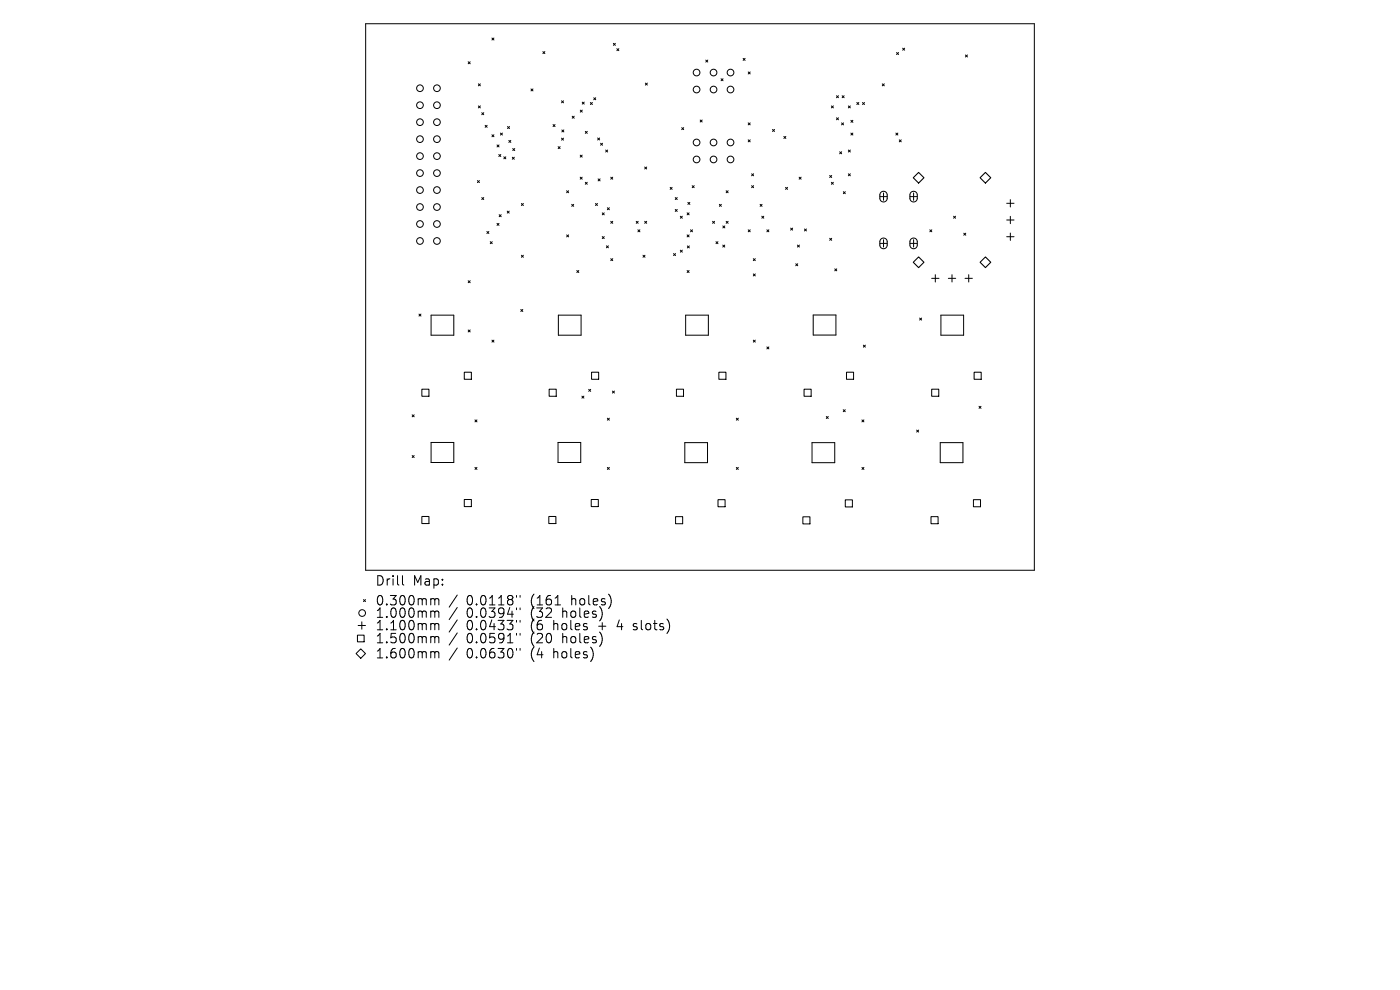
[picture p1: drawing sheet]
<svg xmlns="http://www.w3.org/2000/svg" width="297mm" height="210mm" viewBox="0 0 297 210" stroke-linecap="round" stroke-linejoin="round" font-family="sans-serif">
<defs><g id="words">
<g font-size="2.8">
<text x="79.5" y="124.5">Drill</text>
<text x="87.5" y="124.5">Map:</text>
<text x="79.5" y="128.7">0.300mm</text>
<text x="79.5" y="131.3">1.000mm</text>
<text x="99" y="128.7">0.0118&quot;</text>
<text x="99" y="131.3">0.0394&quot;</text>
<text x="112.7" y="128.7">(161</text>
<text x="112.7" y="131.3">(32</text>
<text x="119.6" y="131.3">holes)</text>
<text x="121.5" y="128.7">holes)</text>
<text x="79.5" y="134">1.100mm</text>
<text x="79.5" y="136.7">1.500mm</text>
<text x="99" y="134">0.0433&quot;</text>
<text x="99" y="136.7">0.0591&quot;</text>
<text x="112.7" y="134">(6</text>
<text x="112.7" y="136.7">(20</text>
<text x="117.7" y="134">holes</text>
<text x="119.6" y="136.7">holes)</text>
<text x="127.4" y="134">+</text>
<text x="131.6" y="134">4</text>
<text x="135.2" y="134">slots)</text>
<text x="79.5" y="139.9">1.600mm</text>
<text x="99" y="139.9">0.0630&quot;</text>
<text x="112.7" y="139.9">(4</text>
<text x="117.7" y="139.9">holes)</text>
</g>
</g></defs>
<g fill="none" stroke="#000" stroke-width=".21">
<path d="M77.6 5h141.8v116h-141.8zM99.3 13.1l.4 .4M99.7 13.1l-.4 .4M101.5 17.8l.4 .4M101.9 17.8l-.4 .4M104.4 8.1l.4 .4M104.8 8.1l-.4 .4M112.6 18.9l.5 .4M113.1 18.9l-.5 .4M115.2 10.9l.4 .5M115.6 10.9l-.4 .5M130.1 9.2l.4 .4"/>
<path d="M130.5 9.2l-.4 .4M130.9 10.3l.4 .5M131.3 10.3l-.4 .5M136.9 17.6l.4 .5M137.3 17.6l-.4 .5M149.7 12.7l.5 .5M150.2 12.7l-.5 .5M153 16.7l.4 .4M153.4 16.7l-.4 .4M157.6 12.4l.5 .4M158.1 12.4l-.5 .4M158.7 15.3l.5 .4"/>
<path d="M159.2 15.3l-.5 .4M187.2 17.8l.4 .4M187.6 17.8l-.4 .4M190.2 11.1l.4 .5M190.6 11.1l-.4 .5M191.5 10.2l.4 .4M191.9 10.2l-.4 .4M204.8 11.7l.4 .4M205.2 11.7l-.4 .4M101.3 38.3l.4 .4M101.5 22.5l.4 .4M101.7 38.3l-.4 .4"/>
<path d="M101.9 22.5l-.4 .4M102.2 23.9l.4 .4M102.6 23.9l-.4 .4M102.9 26.6l.4 .4M103.3 26.6l-.4 .4M104.4 28.6l.4 .4M104.8 28.6l-.4 .4M105.4 30.7l.5 .5M105.8 32.8l.4 .4M105.9 30.7l-.5 .5M106.2 28.2l.4 .5M106.2 32.8l-.4 .4"/>
<path d="M106.6 28.2l-.4 .5M106.9 33.3l.4 .4M107.3 33.3l-.4 .4M107.7 26.8l.4 .5M107.9 29.8l.5 .4M108.1 26.8l-.4 .5M108.4 29.8l-.5 .4M108.7 33.4l.4 .4M108.8 31.5l.4 .4M109.1 33.4l-.4 .4M109.2 31.5l-.4 .4M117.3 26.4l.5 .5"/>
<path d="M117.8 26.4l-.5 .5M118.4 31.1l.4 .4M118.8 31.1l-.4 .4M119.1 21.4l.5 .4M119.1 29.3l.5 .4M119.2 27.6l.4 .4M119.6 21.4l-.5 .4M119.6 29.3l-.5 .4M119.6 27.6l-.4 .4M121.4 24.7l.4 .4M121.8 24.7l-.4 .4M123.1 32.9l.4 .4"/>
<path d="M123.1 37.6l.4 .4M123.1 23.4l.4 .4M123.5 37.6l-.4 .4M123.5 32.9l-.4 .4M123.5 21.7l.4 .4M123.5 23.4l-.4 .4M123.9 21.7l-.4 .4M124.2 38.7l.4 .4M124.2 27.9l.4 .4M124.6 27.9l-.4 .4M124.6 38.7l-.4 .4M125.2 21.7l.5 .5"/>
<path d="M125.7 21.7l-.5 .5M126 20.7l.4 .5M126.4 20.7l-.4 .5M126.8 29.3l.4 .4M126.9 37.9l.4 .5M127.2 29.3l-.4 .4M127.3 37.9l-.4 .5M127.4 30.4l.4 .4M127.8 30.4l-.4 .4M128.5 31.8l.4 .5M128.9 31.8l-.4 .5M129.6 37.6l.4 .4"/>
<path d="M130 37.6l-.4 .4M136.8 35.4l.4 .5M137.2 35.4l-.4 .5M142.2 39.7l.4 .5M142.6 39.7l-.4 .5M144.6 27.1l.4 .4M145 27.1l-.4 .4M146.8 39.4l.5 .4M147.3 39.4l-.5 .4M148.5 25.5l.5 .4M149 25.5l-.5 .4M158.7 26.1l.5 .4"/>
<path d="M158.7 29.7l.5 .4M159.2 26.1l-.5 .4M159.2 29.7l-.5 .4M159.4 36.9l.5 .4M159.4 39.4l.5 .4M159.9 36.9l-.5 .4M159.9 39.4l-.5 .4M163.9 27.5l.4 .4M164.3 27.5l-.4 .4M166.3 28.9l.4 .5M166.7 39.7l.4 .5M166.7 28.9l-.4 .5"/>
<path d="M167.1 39.7l-.4 .5M169.5 37.6l.5 .4M170 37.6l-.5 .4M176 37.2l.4 .5M176.4 22.5l.4 .4M176.4 38.7l.4 .4M176.4 37.2l-.4 .5M176.8 22.5l-.4 .4M176.8 38.7l-.4 .4M177.5 20.3l.4 .4M177.5 25l.4 .4M177.9 20.3l-.4 .4"/>
<path d="M177.9 25l-.4 .4M178.1 32.2l.5 .4M178.5 26.1l.5 .4M178.6 32.2l-.5 .4M178.7 20.3l.4 .4M179 26.1l-.5 .4M179.1 20.3l-.4 .4M180 22.5l.4 .4M180 31.8l.4 .5M180 36.9l.4 .4M180.4 22.5l-.4 .4M180.4 31.8l-.4 .5"/>
<path d="M180.4 36.9l-.4 .4M180.5 25.5l.4 .5M180.5 28.2l.4 .5M180.9 25.5l-.4 .5M180.9 28.2l-.4 .5M181.8 21.7l.4 .5M182.2 21.7l-.4 .5M183 21.7l.4 .5M183.4 21.7l-.4 .5M190.1 28.2l.4 .5M190.5 28.2l-.4 .5M190.8 29.7l.4 .4"/>
<path d="M191.2 29.7l-.4 .4M99.3 59.5l.4 .5M99.7 59.5l-.4 .5M102.2 41.9l.4 .4M102.6 41.9l-.4 .4M103.3 49.1l.4 .4M103.7 49.1l-.4 .4M104 51.3l.4 .4M104.4 51.3l-.4 .4M105.4 47.4l.5 .4M105.9 47.4l-.5 .4M105.9 45.5l.4 .5"/>
<path d="M106.3 45.5l-.4 .5M107.6 44.8l.4 .4M108 44.8l-.4 .4M110.6 43.2l.4 .4M110.6 54.1l.4 .5M111 43.2l-.4 .4M111 54.1l-.4 .5M120.2 40.5l.4 .4M120.2 49.8l.4 .5M120.6 40.5l-.4 .4M120.6 49.8l-.4 .5M121.3 43.3l.4 .5"/>
<path d="M121.7 43.3l-.4 .5M122.4 57.4l.4 .4M122.8 57.4l-.4 .4M126.3 43.2l.5 .4M126.8 43.2l-.5 .4M127.8 45.1l.4 .5M127.8 50.2l.4 .4M128.2 45.1l-.4 .5M128.2 50.2l-.4 .4M128.6 52.1l.5 .5M128.8 44.1l.5 .4M129.1 52.1l-.5 .5"/>
<path d="M129.3 44.1l-.5 .4M129.6 46.9l.4 .5M129.6 54.9l.4 .4M130 46.9l-.4 .5M130 54.9l-.4 .4M135 46.9l.4 .5M135.3 48.7l.5 .5M135.4 46.9l-.4 .5M135.8 48.7l-.5 .5M136.4 54.1l.4 .5M136.8 46.9l.4 .5M136.8 54.1l-.4 .5"/>
<path d="M137.2 46.9l-.4 .5M142.9 53.8l.4 .4M143.2 41.9l.5 .4M143.2 44.4l.5 .5M143.3 53.8l-.4 .4M143.7 41.9l-.5 .4M143.7 44.4l-.5 .5M144.3 45.9l.5 .4M144.3 53.1l.5 .4M144.8 45.9l-.5 .4M144.8 53.1l-.5 .4M145.8 45.1l.4 .5"/>
<path d="M145.8 49.8l.4 .5M145.8 57.4l.4 .4M145.8 52.2l.4 .4M145.9 42.9l.5 .5M146.2 45.1l-.4 .5M146.2 49.8l-.4 .5M146.2 57.4l-.4 .4M146.2 52.2l-.4 .4M146.4 42.9l-.5 .5M146.5 48.7l.4 .5M146.9 48.7l-.4 .5M151.2 46.9l.4 .5"/>
<path d="M151.6 46.9l-.4 .5M151.9 51.3l.4 .4M152.3 51.3l-.4 .4M152.6 43.3l.4 .5M153 43.3l-.4 .5M153.3 52l.5 .4M153.3 47.9l.5 .5M153.8 52l-.5 .4M153.8 47.9l-.5 .5M154 40.5l.5 .4M154 46.9l.5 .5M154.5 40.5l-.5 .4"/>
<path d="M154.5 46.9l-.5 .5M158.7 48.7l.5 .5M159.2 48.7l-.5 .5M159.8 54.9l.4 .4M159.8 58.1l.4 .4M160.2 54.9l-.4 .4M160.2 58.1l-.4 .4M161.2 43.3l.5 .5M161.6 45.9l.4 .4M161.7 43.3l-.5 .5M162 45.9l-.4 .4M162.7 48.7l.4 .5"/>
<path d="M163.1 48.7l-.4 .5M167.7 48.4l.5 .4M168.2 48.4l-.5 .4M168.8 55.9l.4 .5M169.2 52l.4 .4M169.2 55.9l-.4 .5M169.6 52l-.4 .4M170.7 48.6l.4 .4M171.1 48.6l-.4 .4M176 50.5l.4 .5M176.4 50.5l-.4 .5M177.1 57l.4 .5"/>
<path d="M177.5 57l-.4 .5M178.9 40.7l.4 .4M179.3 40.7l-.4 .4M186.7 41.7h1.5M186.7 51.6h1.5M186.9 40.8a.78 .78 0 0 1 .8-.2 .78 .78 0 0 1 .5 .8v.7a.78 .78 0 0 1-.8 .7 .78 .78 0 0 1-.7-.7v-.9zM186.9 50.7a.78 .78 0 0 1 .8-.1 .78 .78 0 0 1 .5 .7v.7a.78 .78 0 0 1-.8 .8 .78 .78 0 0 1-.7-.8v-.9zM187.4 40.9v1.6M187.4 50.9v1.5M193 41.7h1.6M193 51.6h1.6M193.3 40.8a.78 .78 0 0 1 .8-.2 .78 .78 0 0 1 .5 .8v.7a.78 .78 0 0 1-.8 .7 .78 .78 0 0 1-.8-.7v-.9z"/>
<path d="M193.3 50.7a.78 .78 0 0 1 .8-.1 .78 .78 0 0 1 .5 .7v.7a.78 .78 0 0 1-.8 .8 .78 .78 0 0 1-.8-.8v-.9zM193.8 40.9v1.6M193.8 50.9v1.5M197.3 48.7l.4 .5M197.6 59h1.6M197.7 48.7l-.4 .5M198.4 58.3v1.5M201.2 59h1.5M202 58.3v1.5M202.3 45.9l.4 .4M202.7 45.9l-.4 .4M204.5 49.5l.4 .4"/>
<path d="M204.7 59h1.6M204.9 49.5l-.4 .4M205.5 58.3v1.5M213.6 43.1h1.5M213.6 46.7h1.5M213.6 50.2h1.5M214.3 42.3v1.6M214.3 45.9v1.5M214.3 49.4v1.6M88.9 66.6l.4 .5M89.3 66.6l-.4 .5M91.5 66.9h4.8v4.2h-4.8z"/>
<path d="M98.5 79h1.5v1.5h-1.5zM99.3 70l.4 .4M99.7 70l-.4 .4M104.4 72.2l.4 .4M104.8 72.2l-.4 .4M110.5 65.6l.4 .5M110.9 65.6l-.4 .5M118.5 66.9h4.8v4.2h-4.8zM125.5 79h1.5v1.5h-1.5zM145.5 66.9h4.8v4.2h-4.8zM152.5 79h1.5v1.5h-1.5zM159.8 72.2l.4 .4"/>
<path d="M160.2 72.2l-.4 .4M162.7 73.6l.4 .4M163.1 73.6l-.4 .4M172.5 66.8h4.8v4.3h-4.8zM179.6 79h1.5v1.5h-1.5zM183.2 73.2l.4 .4M183.6 73.2l-.4 .4M195.1 67.5l.4 .4M195.5 67.5l-.4 .4M199.6 66.9h4.8v4.2h-4.8zM206.7 79h1.5v1.5h-1.5zM87.4 88l.5 .4"/>
<path d="M87.4 96.6l.5 .5M87.9 88l-.5 .4M87.9 96.6l-.5 .5M89.5 82.6h1.5v1.5h-1.5zM91.5 93.9h4.8v4.2h-4.8zM100.8 89.1l.4 .4M100.8 99.2l.4 .4M101.2 89.1l-.4 .4M101.2 99.2l-.4 .4M116.5 82.6h1.5v1.5h-1.5zM118.4 93.9h4.8v4.2h-4.8zM123.4 84l.5 .5"/>
<path d="M123.9 84l-.5 .5M124.9 82.6l.4 .4M125.3 82.6l-.4 .4M128.8 88.7l.5 .4M128.8 99.2l.5 .4M129.3 88.7l-.5 .4M129.3 99.2l-.5 .4M129.9 83l.5 .4M130.4 83l-.5 .4M143.5 82.6h1.5v1.5h-1.5zM145.3 93.9h4.8v4.2h-4.8zM156.2 88.7l.4 .4"/>
<path d="M156.2 99.2l.4 .4M156.6 88.7l-.4 .4M156.6 99.2l-.4 .4M170.6 82.6h1.5v1.5h-1.5zM172.3 93.9h4.8v4.3h-4.8zM175.3 88.4l.4 .4M175.7 88.4l-.4 .4M178.9 86.9l.4 .4M179.3 86.9l-.4 .4M182.9 89.1l.4 .4M182.9 99.2l.4 .4M183.3 89.1l-.4 .4"/>
<path d="M183.3 99.2l-.4 .4M194.5 91.2l.4 .5M194.9 91.2l-.4 .5M197.7 82.6h1.5v1.5h-1.5zM199.5 93.9h4.8v4.2h-4.8zM207.7 86.2l.4 .4M208.1 86.2l-.4 .4M89.5 109.6h1.5v1.5h-1.5zM98.5 106h1.5v1.5h-1.5zM116.4 109.6h1.5v1.5h-1.5zM125.4 106h1.5v1.5h-1.5zM143.3 109.6h1.5v1.5h-1.5z"/>
<path d="M152.3 106h1.5v1.5h-1.5zM170.3 109.6h1.5v1.5h-1.5zM179.3 106h1.5v1.5h-1.5zM197.5 109.6h1.5v1.5h-1.5zM206.5 106h1.5v1.5h-1.5zM75.5 138.6l1-1 1 1-1 1zM75.8 134.7h1.4v1.5h-1.4zM76 132.7h1.5M76.8 131.9v1.6M77.1 127.2l.4 .4M77.5 127.2l-.4 .4M85.4 122.1v1.7l.3 .3"/>
<path d="M91.7 127h.3l.2 .3M91.7 129.6h.3l.2 .3M91.7 132.3h.3l.2 .3M91.7 135h.3l.2 .3M91.7 138.2h.3l.2 .3M92.2 127.3l.3-.3 .5 .1 .1 1.2M92.2 127.3v1M92.2 129.9v1.1M92.2 132.6v1M92.2 135.3v1.1M92.2 138.5v1.1M92.2 129.9l.3-.3 .5 .1 .1 1.3"/>
<path d="M92.2 132.6l.3-.3 .5 .1 .1 1.2M92.2 135.3l.3-.3 .5 .1 .1 1.3M92.2 138.5l.3-.3 .5 .1 .1 1.3M97 126.2l-1.7 2.6M97 128.9l-1.7 2.5M97 131.5l-1.7 2.6M97 134.3l-1.7 2.5M97 137.5l-1.7 2.5M109.6 126.3v.4M109.6 129v.3M109.6 131.6v.4M109.6 134.4v.3"/>
<path d="M109.6 137.6v.3M110.3 126.3v.4M110.3 129v.3M110.3 131.6v.4M110.3 134.4v.3M110.3 137.6v.3M117.8 128.3h1.1M134.3 133.5l.2 .1M134.4 132.4v.4"/>
<circle cx="89.1" cy="18.7" r=".71"/>
<circle cx="92.7" cy="18.7" r=".71"/>
<circle cx="147.8" cy="19" r=".71"/>
<circle cx="147.8" cy="15.4" r=".71"/>
<circle cx="151.4" cy="19" r=".71"/>
<circle cx="151.4" cy="15.4" r=".71"/>
<circle cx="155" cy="19" r=".71"/>
<circle cx="155" cy="15.4" r=".71"/>
<circle cx="89.1" cy="22.3" r=".71"/>
<circle cx="89.1" cy="36.7" r=".71"/>
<circle cx="89.1" cy="29.5" r=".71"/>
<circle cx="89.1" cy="33.1" r=".71"/>
<circle cx="89.1" cy="25.9" r=".71"/>
<circle cx="92.7" cy="22.3" r=".71"/>
<circle cx="92.7" cy="36.7" r=".71"/>
<circle cx="92.7" cy="29.5" r=".71"/>
<circle cx="92.7" cy="33.1" r=".71"/>
<circle cx="92.7" cy="25.9" r=".71"/>
<circle cx="147.8" cy="33.8" r=".71"/>
<circle cx="147.8" cy="30.2" r=".71"/>
<circle cx="151.4" cy="30.2" r=".71"/>
<circle cx="151.4" cy="33.8" r=".71"/>
<circle cx="155" cy="30.2" r=".71"/>
<circle cx="155" cy="33.8" r=".71"/>
<circle cx="89.1" cy="47.5" r=".71"/>
<circle cx="89.1" cy="51.1" r=".71"/>
<circle cx="89.1" cy="40.3" r=".71"/>
<circle cx="89.1" cy="43.9" r=".71"/>
<circle cx="92.7" cy="47.5" r=".71"/>
<circle cx="92.7" cy="51.1" r=".71"/>
<circle cx="92.7" cy="40.3" r=".71"/>
<circle cx="92.7" cy="43.9" r=".71"/>
<circle cx="76.8" cy="130" r=".71"/>
</g>
<path d="M193.7 37.7l1.2-1.1 1.1 1.1-1.1 1.1zM207.9 37.7l1.2-1.1 1.1 1.1-1.1 1.1zM193.7 55.6l1.2-1.1 1.1 1.1-1.1 1.2zM207.9 55.6l1.2-1.1 1.1 1.1-1.1 1.2z" fill="none" stroke="#000" stroke-width=".23"/>
<use href="#words"/>
</svg>
